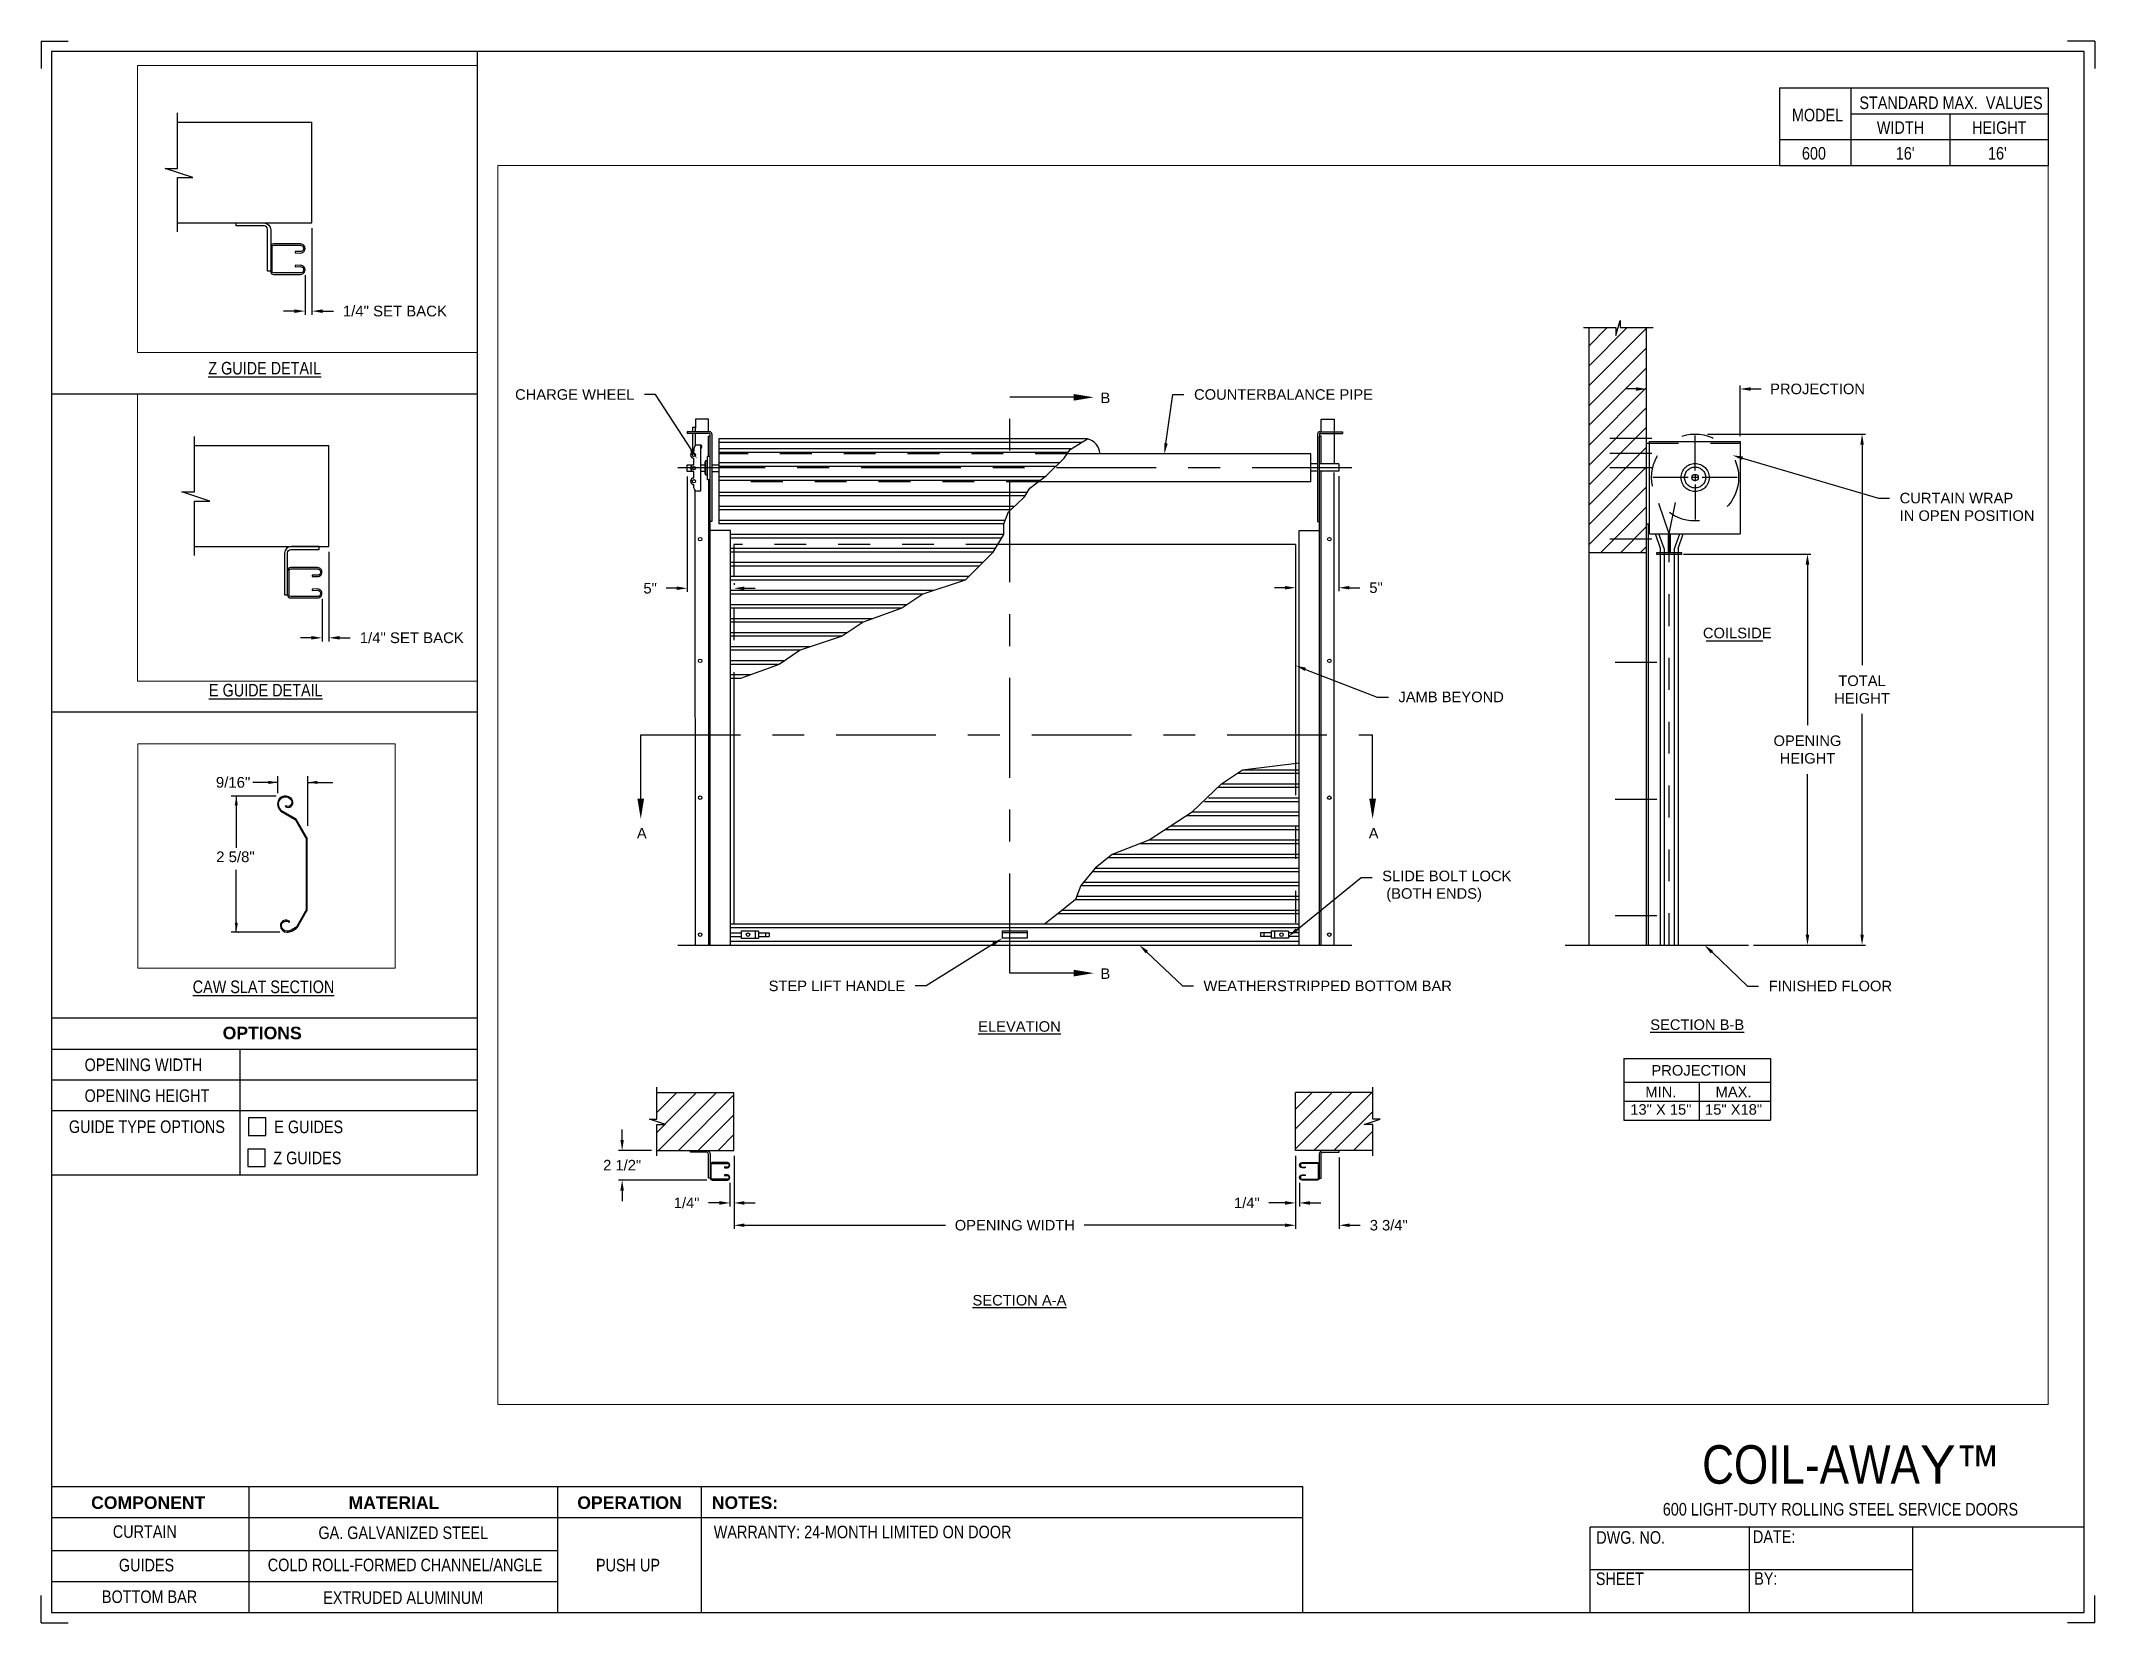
# Paper-space layout '600 PUSH UP' of a CAD drawing. Header units: inches. Extents: x 0.1 to 10.9, y 0.1 to 8.4.
# The model-space entities are those that its viewports show. They can reach past a viewport. Long polylines and large blocks are cut down to what shows.
import ezdxf
from ezdxf import colors
from ezdxf.entities.mleader import LeaderData, LeaderLine
from ezdxf.math import Vec2, Vec3

# ---------------------------------------------------------------- set-up
doc = ezdxf.new("R2010")
doc.units = ezdxf.units.IN
doc.header["$LTSCALE"] = 0.25
doc.header["$MEASUREMENT"] = 0
for name, pattern in [('CENTER', [2, 1.25, -0.25, 0.25, -0.25]), ('CENTER2', [1.125, 0.75, -0.125, 0.125, -0.125]), ('HIDDEN', [0.375, 0.25, -0.125]), ('HIDDEN2', [0.1875, 0.125, -0.0625])]:
    doc.linetypes.add(name, pattern=pattern)
for name, color, linetype in [('ANNOTATIONS', 1, 'Continuous'), ('DETAILS', 4, 'Continuous'), ('PUSH UP', 7, 'Continuous'), ('SECTION CUTS', 6, 'CENTER'), ('TITLE BLOCK', 7, 'Continuous')]:
    doc.layers.add(name, color=color, linetype=linetype)
doc.styles.add('ARIAL', font='arial.ttf', dxfattribs={"height": 0.09375})
doc.styles.add('CADdetails-DIMENSIONS', font='ARIALN.TTF', dxfattribs={"height": 2.38})
doc.styles.get("Standard").update_dxf_attribs({"font": 'romans.shx'})
doc.dimstyles.new('STANDARD$0', dxfattribs={"dimtxt": 0.09375, "dimasz": 0.09375, "dimexe": 0.03125, "dimexo": 0.046875, "dimgap": 0.09, "dimtad": 0, "dimtih": 1, "dimtoh": 1, "dimdec": 4, "dimzin": 0, "dimdsep": 46, "dimtxsty": 'ARIAL', "dimcen": 0.09, "dimadec": 0, "dimazin": 0, "dimtfac": 1, "dimtdec": 4, "dimtofl": 0, "dimtmove": 0, "dimatfit": 1, "dimfxl": 1, "dimtolj": 1, "dimtzin": 0, "dimarcsym": 0})
pattern_1 = [(45, (-18.84794, -0.0363), (-0.08838835, 0.08838835), [])]

psp = doc.layouts.new('600 PUSH UP')

# ---------------------------------------------------------------- texts
at = {"layer": 'TITLE BLOCK', "attachment_point": 2, "style": 'CADdetails-DIMENSIONS'}
for s, width, insert, char_height in [('MODEL', 0.28815, (9.45, 8.068), 0.0664), ('STANDARD MAX.  VALUES', 1.75949, (10.155, 8.133), 0.06641), ('WIDTH', 0.42908, (9.888, 8.002), 0.0664), ('HEIGHT', 0.42908, (10.41, 8.002), 0.0664), ('\\pxqc;600', 0.29952, (9.431, 7.866), 0.0664)]:
    psp.add_mtext_dynamic_manual_height_columns(s, width=width, gutter_width=1.363, heights=[0], dxfattribs=dict(at, insert=insert, char_height=char_height))
at = {"layer": 'TITLE BLOCK', "style": 'CADdetails-DIMENSIONS'}
for s, insert, char_height, width, attachment_point in [("16'", (9.913, 7.866), 0.0664, 1.75949, 2), ("16'", (10.4, 7.866), 0.0664, 1.75949, 2), ('{\\LZ GUIDE DETAIL}', (1.248, 6.731), 0.06641, 1.75949, 2), ('{\\LE GUIDE DETAIL}', (1.254, 5.03), 0.06641, 1.75949, 2), ('{\\LCAW SLAT SECTION}', (1.242, 3.463), 0.06641, 1.75949, 2), ('{\\fArial|b1|i0|c0|p34;OPTIONS}', (1.235, 3.219), 0.06641, 1.75949, 2), ('OPENING WIDTH', (0.297, 3.051), 0.06641, 1.30693, 1), ('OPENING HEIGHT', (0.297, 2.888), 0.06641, 1.30693, 1), ('GUIDE TYPE OPTIONS', (0.214, 2.724), 0.06641, 1.30693, 1), ('E GUIDES ', (1.299, 2.723), 0.0664, 1.23928, 1), ('Z GUIDES', (1.294, 2.559), 0.0664, 1.53035, 1), ('\\A1;\\pxqc;COIL-AWA{\\fArial|b0|i0|c0|p34;Y}™', (10.642, 1.008), 0.20312, 2.03069, 3), ('{\\fArial|b1|i0|c0|p34;COMPONENT}', (0.633, 0.738), 0.06641, 1.75949, 2), ('{\\fArial|b1|i0|c0|p34;MATERIAL}', (1.931, 0.738), 0.06641, 1.75949, 2), ('{\\fArial|b1|i0|c0|p34;OPERATION}', (3.175, 0.738), 0.06641, 1.75949, 2), ('{\\fArial|b1|i0|c0|p34;NOTES:}', (3.785, 0.738), 0.06641, 1.75949, 2), ('600 {\\fArial|b0|i0|c0|p34;\u200b\u200b\u200b\u200b\u200b\u200b}LIGHT-DUTY ROLLING STEEL SERVICE DOORS{\\fArial|b0|i0|c0|p34;\u200b}', (9.571, 0.703), 0.06641, 2.79915, 2), ('CURTAIN', (0.615, 0.585), 0.0664, 1.75949, 2), ('GA. GALVANIZED STEEL', (1.98, 0.579), 0.06641, 1.75949, 2), ('\\pxql,t2;WARRANTY: 24-MONTH LIMITED ON DOOR', (5.176, 0.583), 0.06641, 3.11182, 2), ('DWG. NO.', (8.463, 0.554), 0.0664, 1.75949, 2), ('DATE:', (9.221, 0.558), 0.0664, 1.75949, 2), ('GUIDES', (0.624, 0.408), 0.0664, 1.75949, 2), ('COLD ROLL-FORMED CHANNEL/ANGLE', (1.989, 0.409), 0.06641, 1.75949, 2), ('\\pxt9;\\P\\P\\PPUSH UP', (3.167, 0.74), 0.0664, 1.75949, 2), ('SHEET', (8.406, 0.336), 0.0664, 1.75949, 2), ('BY:', (9.177, 0.337), 0.0664, 1.75949, 2), ('BOTTOM BAR', (0.64, 0.241), 0.0664, 1.75949, 2), ('EXTRUDED ALUMINUM', (1.98, 0.236), 0.06641, 1.75949, 2)]:
    psp.add_mtext(s, dxfattribs=dict(at, insert=insert, char_height=char_height, width=width, attachment_point=attachment_point))

msp = doc.modelspace()

# ---------------------------------------------------------------- texts
at = {"layer": 'ANNOTATIONS', "linetype": 'Continuous', "style": 'ARIAL'}
msp.add_text('COILSIDE', height=0.09375, dxfattribs=at).set_placement((185.81114, 262.28813))
at = {"layer": 'ANNOTATIONS', "style": 'ARIAL'}
msp.add_text('2 5/8"', height=0.09375, dxfattribs=at).set_placement((170.74972, 255.73531))
at = {"layer": 'ANNOTATIONS', "char_height": 0.09375, "attachment_point": 2, "style": 'ARIAL'}
for s, insert, width in [('{\\LELEVATION}', (179.72641, 258.87828), 3.0834986), ('{\\LSECTION B-B}', (185.76052, 258.89425), 1.3823677), ('{\\LSECTION A-A}', (179.72641, 256.44046), 1.3823677)]:
    msp.add_mtext(s, dxfattribs=dict(at, insert=insert, width=width))
for s, width, insert in [('PROJECTION ', 1.7594917, (185.7748, 258.48758)), ('MIN.\\P13" X 15" ', 0.6711642, (185.43667, 258.29559)), ('MAX.\\P15" X18"', 0.6567117, (186.0841, 258.29559))]:
    msp.add_mtext_dynamic_manual_height_columns(s, width=width, gutter_width=1.36268, heights=[0], dxfattribs=dict(at, insert=insert))
at = {"layer": 'ANNOTATIONS', "insert": (170.89779, 256.43445), "char_height": 0.09375, "attachment_point": 5, "style": 'ARIAL'}
msp.add_mtext('9/16"', dxfattribs=at)
at = {"layer": 'SECTION CUTS', "style": 'ARIAL'}
for s, p in [('B', (180.44746, 264.38215)), ('A', (176.32013, 260.50551)), ('A', (182.83608, 260.50551)), ('B', (180.44746, 259.25477))]:
    msp.add_text(s, height=0.09375, dxfattribs=at).set_placement(p)

# ---------------------------------------------------------------- blocks, each defined once
blk = doc.blocks.new('*D2')
at = {"layer": 'ANNOTATIONS', "color": 0, "lineweight": -2, "transparency": 16777216}
for p, q in [((176.769, 263.73), (176.769, 262.702)), ((176.675, 262.733), (176.581, 262.733)), ((177.185, 262.78), (177.185, 262.764)), ((177.278, 262.733), (177.372, 262.733))]:
    blk.add_line(p, q, dxfattribs=at)
at = {"layer": 'ANNOTATIONS', "color": 0, "transparency": 16777216}
for points in [[(176.675, 262.749), (176.675, 262.718), (176.769, 262.733)], [(177.278, 262.749), (177.278, 262.718), (177.185, 262.733)]]:
    blk.add_solid(points, dxfattribs=at)
at = {"layer": 'defpoints', "color": 0, "transparency": 16777216}
for p in [(176.769, 263.777), (176.769, 262.733), (177.185, 262.733)]:
    blk.add_point(p, dxfattribs=at)
at = {"layer": 'ANNOTATIONS', "color": 0, "transparency": 16777216, "insert": (176.438, 262.733), "char_height": 0.0938, "attachment_point": 5, "style": 'ARIAL'}
blk.add_mtext('\\A1;5"', dxfattribs=at)
blk = doc.blocks.new('*D3')
at = {"layer": 'ANNOTATIONS', "color": 0, "lineweight": -2, "transparency": 16777216}
for p, q in [((182.569, 263.731), (182.569, 262.707)), ((182.091, 262.738), (181.997, 262.738)), ((182.185, 262.785), (182.185, 262.77)), ((182.663, 262.738), (182.757, 262.738))]:
    blk.add_line(p, q, dxfattribs=at)
at = {"layer": 'ANNOTATIONS', "color": 0, "transparency": 16777216}
for points in [[(182.091, 262.754), (182.091, 262.723), (182.185, 262.738)], [(182.663, 262.754), (182.663, 262.723), (182.569, 262.738)]]:
    blk.add_solid(points, dxfattribs=at)
at = {"layer": 'defpoints', "color": 0, "transparency": 16777216}
for p in [(182.569, 263.778), (182.185, 262.738), (182.185, 262.738)]:
    blk.add_point(p, dxfattribs=at)
at = {"layer": 'ANNOTATIONS', "color": 0, "transparency": 16777216, "insert": (182.901, 262.738), "char_height": 0.0938, "attachment_point": 5, "style": 'ARIAL'}
blk.add_mtext('\\A1;5"', dxfattribs=at)
blk = doc.blocks.new('*D4')
at = {"layer": 'ANNOTATIONS', "color": 0, "lineweight": -2, "transparency": 16777216}
for p, q in [((185.31, 264.072), (185.31, 264.539)), ((186.142, 264.087), (186.142, 264.539)), ((185.216, 264.508), (185.122, 264.508)), ((186.236, 264.508), (186.33, 264.508))]:
    blk.add_line(p, q, dxfattribs=at)
at = {"layer": 'ANNOTATIONS', "color": 0, "transparency": 16777216}
for points in [[(185.216, 264.523), (185.216, 264.492), (185.31, 264.508)], [(186.236, 264.523), (186.236, 264.492), (186.142, 264.508)]]:
    blk.add_solid(points, dxfattribs=at)
at = {"layer": 'defpoints', "color": 0, "transparency": 16777216}
for p in [(186.142, 264.508), (185.31, 264.025), (186.142, 264.041)]:
    blk.add_point(p, dxfattribs=at)
at = {"layer": 'ANNOTATIONS', "color": 0, "transparency": 16777216, "insert": (186.832, 264.508), "char_height": 0.09375, "attachment_point": 5, "style": 'ARIAL'}
blk.add_mtext('\\A1;PROJECTION', dxfattribs=at)
blk = doc.blocks.new('*D5')
at = {"layer": 'ANNOTATIONS', "color": 0, "lineweight": -2, "transparency": 16777216}
for p, q in [((185.638, 263.038), (186.773, 263.038)), ((186.742, 262.944), (186.742, 261.514)), ((186.742, 259.65), (186.742, 261.079)), ((186.263, 259.556), (186.773, 259.556))]:
    blk.add_line(p, q, dxfattribs=at)
at = {"layer": 'ANNOTATIONS', "color": 0, "transparency": 16777216}
for points in [[(186.726, 262.944), (186.758, 262.944), (186.742, 263.038)], [(186.726, 259.65), (186.758, 259.65), (186.742, 259.556)]]:
    blk.add_solid(points, dxfattribs=at)
at = {"layer": 'defpoints', "color": 0, "transparency": 16777216}
for p in [(185.591, 263.038), (186.216, 259.556), (186.742, 259.556)]:
    blk.add_point(p, dxfattribs=at)
at = {"layer": 'ANNOTATIONS', "color": 0, "transparency": 16777216, "insert": (186.742, 261.297), "char_height": 0.09375, "attachment_point": 5, "style": 'ARIAL'}
blk.add_mtext('\\A1;OPENING\\PHEIGHT', dxfattribs=at)
blk = doc.blocks.new('*D6')
at = {"layer": 'ANNOTATIONS', "color": 0, "lineweight": -2, "transparency": 16777216}
for p, q in [((185.851, 264.107), (187.26, 264.107)), ((187.228, 264.013), (187.228, 262.049)), ((187.228, 259.65), (187.228, 261.614)), ((186.263, 259.556), (187.26, 259.556))]:
    blk.add_line(p, q, dxfattribs=at)
at = {"layer": 'ANNOTATIONS', "color": 0, "transparency": 16777216}
for points in [[(187.213, 264.013), (187.244, 264.013), (187.228, 264.107)], [(187.213, 259.65), (187.244, 259.65), (187.228, 259.556)]]:
    blk.add_solid(points, dxfattribs=at)
at = {"layer": 'defpoints', "color": 0, "transparency": 16777216}
for p in [(185.804, 264.107), (186.216, 259.556), (187.228, 259.556)]:
    blk.add_point(p, dxfattribs=at)
at = {"layer": 'ANNOTATIONS', "color": 0, "transparency": 16777216, "insert": (187.228, 261.831), "char_height": 0.0938, "attachment_point": 5, "style": 'ARIAL'}
blk.add_mtext('\\A1;TOTAL \\PHEIGHT', dxfattribs=at)
blk = doc.blocks.new('*D7')
at = {"layer": 'ANNOTATIONS', "color": 0, "lineweight": -2, "transparency": 16777216}
for p, q in [((177.185, 257.68), (177.185, 257.03)), ((182.185, 257.68), (182.185, 257.03)), ((177.278, 257.061), (179.068, 257.061)), ((182.091, 257.061), (180.301, 257.061))]:
    blk.add_line(p, q, dxfattribs=at)
at = {"layer": 'ANNOTATIONS', "color": 0, "transparency": 16777216}
for points in [[(177.278, 257.077), (177.278, 257.046), (177.185, 257.061)], [(182.091, 257.077), (182.091, 257.046), (182.185, 257.061)]]:
    blk.add_solid(points, dxfattribs=at)
at = {"layer": 'defpoints', "color": 0, "transparency": 16777216}
for p in [(177.185, 257.727), (182.185, 257.727), (182.185, 257.061)]:
    blk.add_point(p, dxfattribs=at)
at = {"layer": 'ANNOTATIONS', "color": 0, "transparency": 16777216, "insert": (179.685, 257.061), "char_height": 0.09375, "attachment_point": 5, "style": 'ARIAL'}
blk.add_mtext('\\A1;OPENING WIDTH', dxfattribs=at)
blk = doc.blocks.new('*D8')
at = {"layer": 'ANNOTATIONS', "color": 0, "lineweight": -2, "transparency": 16777216}
for p, q in [((182.185, 257.68), (182.185, 257.03)), ((182.573, 257.665), (182.573, 257.03)), ((182.091, 257.061), (181.997, 257.061)), ((182.667, 257.061), (182.761, 257.061))]:
    blk.add_line(p, q, dxfattribs=at)
at = {"layer": 'ANNOTATIONS', "color": 0, "transparency": 16777216}
for points in [[(182.091, 257.077), (182.091, 257.046), (182.185, 257.061)], [(182.667, 257.077), (182.667, 257.046), (182.573, 257.061)]]:
    blk.add_solid(points, dxfattribs=at)
at = {"layer": 'defpoints', "color": 0, "transparency": 16777216}
for p in [(182.185, 257.727), (182.573, 257.712), (182.573, 257.061)]:
    blk.add_point(p, dxfattribs=at)
at = {"layer": 'ANNOTATIONS', "color": 0, "transparency": 16777216, "insert": (183.014, 257.061), "char_height": 0.0938, "attachment_point": 5, "style": 'ARIAL'}
blk.add_mtext('\\A1;3 3/4"', dxfattribs=at)
blk = doc.blocks.new('*D9')
at = {"layer": 'ANNOTATIONS', "color": 0, "lineweight": -2, "transparency": 16777216}
for p, q in [((176.189, 257.821), (176.189, 257.915)), ((176.45, 257.727), (176.157, 257.727)), ((176.943, 257.464), (176.157, 257.464)), ((176.189, 257.37), (176.189, 257.276))]:
    blk.add_line(p, q, dxfattribs=at)
at = {"layer": 'ANNOTATIONS', "color": 0, "transparency": 16777216}
for points in [[(176.173, 257.821), (176.204, 257.821), (176.189, 257.727)], [(176.173, 257.37), (176.204, 257.37), (176.189, 257.464)]]:
    blk.add_solid(points, dxfattribs=at)
at = {"layer": 'defpoints', "color": 0, "transparency": 16777216}
for p in [(176.497, 257.727), (176.189, 257.464), (176.989, 257.464)]:
    blk.add_point(p, dxfattribs=at)
at = {"layer": 'ANNOTATIONS', "color": 0, "transparency": 16777216, "insert": (176.189, 257.596), "char_height": 0.0938, "attachment_point": 5, "style": 'ARIAL'}
blk.add_mtext('\\A1;2 1/2"', dxfattribs=at)
blk = doc.blocks.new('*D10')
at = {"layer": 'ANNOTATIONS', "color": 0, "lineweight": -2, "transparency": 16777216}
for p, q in [((177.185, 257.68), (177.185, 257.229)), ((177.149, 257.44), (177.149, 257.229)), ((177.055, 257.26), (176.957, 257.26)), ((177.278, 257.26), (177.372, 257.26))]:
    blk.add_line(p, q, dxfattribs=at)
at = {"layer": 'ANNOTATIONS', "color": 0, "transparency": 16777216}
for points in [[(177.055, 257.276), (177.055, 257.244), (177.149, 257.26)], [(177.278, 257.276), (177.278, 257.244), (177.185, 257.26)]]:
    blk.add_solid(points, dxfattribs=at)
at = {"layer": 'defpoints', "color": 0, "transparency": 16777216}
for p in [(177.185, 257.727), (177.149, 257.487), (177.149, 257.26)]:
    blk.add_point(p, dxfattribs=at)
at = {"layer": 'ANNOTATIONS', "color": 0, "transparency": 16777216, "insert": (176.763, 257.26), "char_height": 0.0938, "attachment_point": 5, "style": 'ARIAL'}
blk.add_mtext('\\A1;1/4"', dxfattribs=at)
blk = doc.blocks.new('*D11')
at = {"layer": 'ANNOTATIONS', "color": 0, "lineweight": -2, "transparency": 16777216}
for p, q in [((182.185, 257.68), (182.185, 257.229)), ((182.22, 257.44), (182.22, 257.229)), ((182.091, 257.26), (181.945, 257.26)), ((182.314, 257.26), (182.408, 257.26))]:
    blk.add_line(p, q, dxfattribs=at)
at = {"layer": 'ANNOTATIONS', "color": 0, "transparency": 16777216}
for points in [[(182.091, 257.276), (182.091, 257.244), (182.185, 257.26)], [(182.314, 257.276), (182.314, 257.244), (182.22, 257.26)]]:
    blk.add_solid(points, dxfattribs=at)
at = {"layer": 'defpoints', "color": 0, "transparency": 16777216}
for p in [(182.185, 257.727), (182.22, 257.487), (182.22, 257.26)]:
    blk.add_point(p, dxfattribs=at)
at = {"layer": 'ANNOTATIONS', "color": 0, "transparency": 16777216, "insert": (181.751, 257.26), "char_height": 0.0938, "attachment_point": 5, "style": 'ARIAL'}
blk.add_mtext('\\A1;1/4"', dxfattribs=at)
blk = doc.blocks.new('*D12')
at = {"layer": 'ANNOTATIONS', "color": 0, "lineweight": -2, "transparency": 16777216}
for p, q in [((171.644, 258.257), (171.644, 257.471)), ((171.583, 257.845), (171.583, 257.471)), ((171.489, 257.502), (171.395, 257.502)), ((171.738, 257.502), (171.831, 257.502))]:
    blk.add_line(p, q, dxfattribs=at)
at = {"layer": 'ANNOTATIONS', "color": 0, "transparency": 16777216}
for points in [[(171.489, 257.518), (171.489, 257.487), (171.583, 257.502)], [(171.738, 257.518), (171.738, 257.487), (171.644, 257.502)]]:
    blk.add_solid(points, dxfattribs=at)
at = {"layer": 'defpoints', "color": 0, "transparency": 16777216}
for p in [(171.644, 258.303), (171.583, 257.892), (171.583, 257.502)]:
    blk.add_point(p, dxfattribs=at)
at = {"layer": 'ANNOTATIONS', "color": 0, "transparency": 16777216, "insert": (172.37, 257.502), "char_height": 0.09375, "attachment_point": 5, "style": 'ARIAL'}
blk.add_mtext('\\A1;1/4" SET BACK', dxfattribs=at)
blk = doc.blocks.new('*D13')
at = {"layer": 'ANNOTATIONS', "color": 0, "lineweight": -2, "transparency": 16777216}
for p, q in [((171.495, 261.138), (171.495, 260.379)), ((171.434, 260.726), (171.434, 260.379)), ((171.34, 260.411), (171.246, 260.411)), ((171.589, 260.411), (171.683, 260.411))]:
    blk.add_line(p, q, dxfattribs=at)
at = {"layer": 'ANNOTATIONS', "color": 0, "transparency": 16777216}
for points in [[(171.34, 260.426), (171.34, 260.395), (171.434, 260.411)], [(171.589, 260.426), (171.589, 260.395), (171.495, 260.411)]]:
    blk.add_solid(points, dxfattribs=at)
at = {"layer": 'defpoints', "color": 0, "transparency": 16777216}
for p in [(171.495, 261.185), (171.434, 260.773), (171.434, 260.411)]:
    blk.add_point(p, dxfattribs=at)
at = {"layer": 'ANNOTATIONS', "color": 0, "transparency": 16777216, "insert": (172.222, 260.411), "char_height": 0.09375, "attachment_point": 5, "style": 'ARIAL'}
blk.add_mtext('\\A1;1/4" SET BACK', dxfattribs=at)

# ---------------------------------------------------------------- dimensions: what is measured, and where the dimension line sits
at = {"layer": 'ANNOTATIONS'}
for base, p1, p2, text, picture, middle in [((186.14239, 264.50781), (185.30965, 264.02494), (186.14239, 264.04056), 'PROJECTION', '*D4', (186.8315, 264.50781)), ((182.22035, 257.25992), (182.18465, 257.72726), (182.22035, 257.48697), '1/4"', '*D11', (181.7507, 257.25992)), ((182.57307, 257.06115), (182.18465, 257.72726), (182.57307, 257.71163), '3 3/4"', '*D8', (183.01364, 257.06115))]:
    dim = msp.add_linear_dim(base=base, p1=p1, p2=p2, text=text, dimstyle='STANDARD$0', dxfattribs=at)
    dim.commit()
    dim.dimension.update_dxf_attribs({"geometry": picture, "text_midpoint": middle, "dimtype": 160})
for base, p1, text, picture, middle in [((187.22848, 259.5558), (185.80413, 264.10652), 'TOTAL \\PHEIGHT', '*D6', (187.22848, 261.83116)), ((186.74189, 259.5558), (185.5909, 263.03755), 'OPENING\\PHEIGHT', '*D5', (186.74189, 261.29667))]:
    dim = msp.add_linear_dim(base=base, p1=p1, p2=(186.2159, 259.5558), angle=90, text=text, dimstyle='STANDARD$0', dxfattribs=at)
    dim.commit()
    dim.dimension.update_dxf_attribs({"geometry": picture, "text_midpoint": middle})
for base, p1, p2, angle, text, picture, middle in [((176.76894, 262.73317), (177.18465, 262.73317), (176.76894, 263.77734), 180, '5"', '*D2', (176.43757, 262.73317)), ((182.18465, 262.73832), (182.56914, 263.77763), (182.18465, 262.73832), 180, '5"', '*D3', (182.90051, 262.73832)), ((171.43382, 260.41075), (171.49502, 261.18521), (171.43382, 260.77323), 180, '1/4" SET BACK', '*D13', (172.22161, 260.41075)), ((171.58264, 257.50223), (171.64384, 258.30348), (171.58264, 257.8915), 180, '1/4" SET BACK', '*D12', (172.37042, 257.50223)), ((176.1887, 257.46378), (176.49715, 257.72726), (176.98944, 257.46378), 90, '2 1/2"', '*D9', (176.1887, 257.59552)), ((177.14895, 257.25992), (177.18465, 257.72726), (177.14895, 257.48697), 180, '1/4"', '*D10', (176.76276, 257.25992))]:
    dim = msp.add_linear_dim(base=base, p1=p1, p2=p2, angle=angle, text=text, dimstyle='STANDARD$0', dxfattribs=at)
    dim.commit()
    dim.dimension.update_dxf_attribs({"geometry": picture, "text_midpoint": middle, "dimtype": 160})
dim = msp.add_linear_dim(base=(182.18465, 257.06115), p1=(177.18465, 257.72726), p2=(182.18465, 257.72726), text='OPENING WIDTH', dimstyle='STANDARD$0', dxfattribs=at)
dim.commit()
dim.dimension.update_dxf_attribs({"geometry": '*D7', "text_midpoint": (179.68465, 257.06115)})

# ---------------------------------------------------------------- hatches: boundary and pattern name
at = {"layer": 'PUSH UP', "linetype": 'Continuous'}
h = msp.add_hatch(dxfattribs=at)
h.set_pattern_fill('ANSI31', color=256, style=0)
h.set_pattern_definition([(45, (-18.84794, 0.43554), (-0.088388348, 0.088388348), [])])
h.paths.add_polyline_path([(185.30965, 264.31956), (185.30965, 265.05416), (185.07316, 265.05416), (185.07316, 265.11881), (185.03474, 264.98546), (185.03474, 265.05416), (184.79403, 265.05416), (184.79403, 264.50386)])
h.paths.add_polyline_path([(184.79403, 264.50386), (184.79403, 263.05244), (185.30965, 263.05244), (185.30965, 264.3058), (185.30965, 264.31956)])
at = {"layer": 'PUSH UP'}
h = msp.add_hatch(dxfattribs=at)
h.set_pattern_fill('ANSI31', color=256, style=0)
h.set_pattern_definition(pattern_1)
h.paths.add_polyline_path([(177.18465, 258.24288), (176.49715, 258.24288), (176.49715, 258.00568), (176.43305, 258.00568), (176.57512, 257.95878), (176.49715, 257.95878), (176.49715, 257.72726), (177.18465, 257.72726), (177.18465, 257.88976)])
h = msp.add_hatch(dxfattribs=at)
h.set_pattern_fill('ANSI31', color=256, style=0)
h.set_pattern_definition(pattern_1)
h.paths.add_polyline_path([(182.93625, 258.00568), (182.87215, 258.00568), (182.87215, 258.24288), (182.18465, 258.24288), (182.18465, 257.72726), (182.20282, 257.72726), (182.87215, 257.72726), (182.87215, 257.95878), (182.79418, 257.95878)])

# ---------------------------------------------------------------- linework, layer by layer
at = {"layer": 'ANNOTATIONS', "linetype": 'Continuous'}
msp.add_line((185.84061, 262.26405), (186.34373, 262.26405), dxfattribs=at)
at = {"layer": 'ANNOTATIONS'}
for p, q in [((185.1061, 258.54701), (185.1061, 257.99564)), ((185.1061, 258.54701), (186.41387, 258.54701)), ((186.41387, 258.54701), (186.41387, 257.99564)), ((185.1061, 258.33554), (186.41387, 258.33554)), ((185.77896, 258.33554), (185.77896, 257.99564)), ((185.1061, 258.16559), (186.41387, 258.16559)), ((185.1061, 257.99564), (186.41387, 257.99564)), ((171.28993, 256.43445), (171.07166, 256.43445)), ((171.28993, 256.33928), (171.28993, 256.48901)), ((171.55462, 256.05344), (171.55462, 256.48901)), ((171.55462, 256.43445), (171.77289, 256.43445)), ((171.27417, 256.31523), (170.88129, 256.31523)), ((170.92608, 256.31523), (170.92608, 255.8619)), ((170.92608, 255.12099), (170.92608, 255.66706)), ((171.30692, 255.12099), (170.88129, 255.12099))]:
    msp.add_line(p, q, dxfattribs=at)
for p in [(170.92608, 255.20772), (170.94677, 255.12099)]:
    msp.add_point(p, dxfattribs=at)
for points in [[(171.20807, 256.4208), (171.20807, 256.44809), (171.28993, 256.43445)], [(171.63648, 256.44809), (171.63648, 256.4208), (171.55462, 256.43445)], [(170.93972, 256.23337), (170.91243, 256.23337), (170.92608, 256.31523)], [(170.93972, 255.20285), (170.91243, 255.20285), (170.92608, 255.12099)]]:
    msp.add_solid(points, dxfattribs=at)
at = {"layer": 'DETAILS', "linetype": 'Continuous'}
for p, q in [((170.31629, 261.66258), (170.31629, 262.14963)), ((170.44997, 261.58216), (170.20638, 261.66258)), ((170.20638, 261.66258), (170.31629, 261.66258)), ((170.31629, 261.10485), (170.31629, 261.58216)), ((170.31629, 261.58216), (170.44997, 261.58216)), ((170.46511, 258.78085), (170.46511, 259.2679)), ((170.59878, 258.70043), (170.3552, 258.78085)), ((170.3552, 258.78085), (170.46511, 258.78085)), ((170.46511, 258.22312), (170.46511, 258.70043)), ((170.46511, 258.70043), (170.59878, 258.70043))]:
    msp.add_line(p, q, dxfattribs=at)
at = {"layer": 'DETAILS'}
for p, q in [((170.31629, 262.06926), (171.49502, 262.06926)), ((171.49502, 261.18521), (171.49502, 262.06926)), ((170.31629, 261.18521), (171.49502, 261.18521)), ((170.46511, 259.18753), (171.64384, 259.18753)), ((171.64384, 258.30348), (171.64384, 259.18753)), ((170.46511, 258.30348), (171.64384, 258.30348))]:
    msp.add_line(p, q, dxfattribs=at)
at = {"layer": 'DETAILS', "linetype": 'Continuous'}
for points in [[(171.13281, 261.12501), (171.13281, 260.76027), (171.10545, 260.76027), (171.10545, 261.13033, 0.39964715), (171.07793, 261.15842), (170.82906, 261.15842), (170.82906, 261.18521), (171.07261, 261.18521, -0.41421356)], [(171.25426, 258.24328), (171.25426, 257.87854), (171.28163, 257.87854), (171.28163, 258.2486, -0.39964715), (171.30915, 258.2767), (171.55801, 258.2767), (171.55801, 258.30348), (171.31446, 258.30348, 0.41421356)], [(171.41186, 256.27183, -0.71328938), (171.35992, 256.22932), (171.35547, 256.22212, 0.71868244), (171.41958, 256.27532, 0.80739118), (171.28796, 256.24695, 0.20132045), (171.31509, 256.18228), (171.43494, 256.11308, -0.1316525), (171.44788, 256.10015), (171.53392, 255.95111, -0.1316525), (171.53866, 255.93344), (171.53866, 255.32394, -0.1316525), (171.53392, 255.30627), (171.4562, 255.17164, -0.1316525), (171.44326, 255.1587), (171.40761, 255.13812, -0.11769246), (171.37133, 255.12946, -0.41421356), (171.32135, 255.17944, -0.66840395), (171.38889, 255.20739), (171.39489, 255.21338, 0.66840395), (171.31288, 255.17944, 0.41421356), (171.37133, 255.12099, 0.11837417), (171.41165, 255.13067), (171.44946, 255.1525, 0.1316525), (171.4624, 255.16544), (171.5424, 255.304, 0.1316525), (171.54713, 255.32167), (171.54713, 255.93571, 0.1316525), (171.5424, 255.95338), (171.45408, 256.10635, 0.1316525), (171.44114, 256.11929), (171.32029, 256.18906, -0.19799872), (171.29643, 256.24695, -0.80739118)]]:
    msp.add_lwpolyline(points, format="xyb", close=True, dxfattribs=at)
for points in [[(171.13281, 260.761, 0.41421356), (171.16033, 260.73348), (171.39335, 260.73348, 1.01792855), (171.39335, 260.81299), (171.34786, 260.8114), (171.34786, 260.79927), (171.39335, 260.80086, -1.0258964), (171.39335, 260.7456), (171.16042, 260.7456, -0.41421356), (171.14494, 260.76108), (171.14494, 260.97247, -0.41421356), (171.16042, 260.98795), (171.39335, 260.98795, -1.03553031), (171.39283, 260.93271), (171.34786, 260.93428), (171.34786, 260.92215), (171.39335, 260.92056, 1.01792855), (171.39335, 261.00008), (171.16033, 261.00008, 0.41421356), (171.13281, 260.97256)], [(171.28163, 257.87927, 0.41421356), (171.30915, 257.85175), (171.54217, 257.85175, 1.01792855), (171.54217, 257.93126), (171.49668, 257.92967), (171.49668, 257.91755), (171.54217, 257.91913, -1.0258964), (171.54217, 257.86387), (171.30923, 257.86387, -0.41421356), (171.29375, 257.87935), (171.29375, 258.09074, -0.41421356), (171.30923, 258.10622), (171.54217, 258.10622, -1.03553031), (171.54165, 258.05098), (171.49668, 258.05255), (171.49668, 258.04042), (171.54217, 258.03883, 1.01792855), (171.54217, 258.11835), (171.30915, 258.11835, 0.41421356), (171.28163, 258.09083)]]:
    msp.add_lwpolyline(points, format="xyb", dxfattribs=at)
at = {"layer": 'PUSH UP', "linetype": 'Continuous'}
for p, q in [((185.03474, 264.98546), (185.07316, 265.11881)), ((185.07316, 265.11881), (185.07316, 265.05416)), ((184.74764, 265.05416), (185.03474, 265.05416)), ((184.79403, 265.05416), (184.79403, 259.5558)), ((185.03474, 265.05416), (185.03474, 264.98546)), ((185.07316, 265.05416), (185.36835, 265.05416)), ((185.30965, 259.5558), (185.30965, 265.05416)), ((176.81399, 264.16819), (176.81399, 264.12784)), ((176.81399, 264.16819), (176.84334, 264.16819)), ((176.84334, 264.12784), (176.84334, 264.16819)), ((176.95793, 264.12784), (176.95793, 264.23941)), ((182.41187, 264.12784), (182.41187, 264.23832)), ((176.81399, 264.11279), (176.81399, 263.94666)), ((176.82763, 263.97937), (176.82763, 263.95002)), ((176.84334, 264.00535), (176.84334, 264.11279)), ((176.88632, 264.00871), (176.85698, 264.00871)), ((176.88632, 264.00871), (176.88632, 263.59789)), ((176.95746, 263.90754), (176.95746, 264.08841)), ((176.97305, 259.5558), (176.97305, 264.10573)), ((180.17701, 263.97003), (180.3319, 264.0629)), ((182.39625, 259.5558), (182.39625, 264.08841)), ((182.41187, 263.84023), (182.41187, 264.08841)), ((185.33456, 264.04056), (186.14239, 264.04056)), ((185.33456, 263.2196), (185.33456, 264.04056)), ((185.74163, 263.7821), (185.74163, 264.0946)), ((186.14239, 264.04056), (186.14239, 263.2196)), ((176.76894, 263.83264), (176.82763, 263.83264)), ((176.76894, 263.77396), (176.76894, 263.83264)), ((176.82763, 263.83264), (176.82763, 263.89133)), ((176.88632, 263.83264), (176.92627, 263.83264)), ((179.96615, 263.73633), (180.1242, 263.89089)), ((180.1242, 263.89089), (180.17701, 263.97003)), ((182.32002, 263.9308), (180.15083, 263.9308)), ((182.32002, 263.6808), (182.32002, 263.9308)), ((182.38062, 263.84023), (182.32002, 263.84023)), ((182.56914, 263.84023), (182.39623, 263.84023)), ((182.56914, 263.84023), (182.56914, 263.77763)), ((176.82763, 263.77396), (176.76894, 263.77396)), ((176.82763, 263.71527), (176.82763, 263.77396)), ((176.82763, 263.62723), (176.82763, 263.65658)), ((176.92627, 263.77396), (176.88632, 263.77396)), ((176.95746, 263.69921), (176.95746, 259.5558)), ((179.77043, 263.54613), (179.81795, 263.62527)), ((179.81795, 263.62527), (179.96615, 263.73633)), ((182.32002, 263.6808), (179.89205, 263.6808)), ((182.38062, 263.77763), (182.32002, 263.77763)), ((182.56914, 263.77763), (182.39625, 263.77763)), ((182.41187, 259.5558), (182.41187, 263.77763)), ((176.88632, 263.59789), (176.85698, 263.59789)), ((179.62787, 263.41422), (179.70179, 263.48281)), ((179.70179, 263.48281), (179.77043, 263.54613)), ((179.58594, 263.3058), (179.62787, 263.41422)), ((179.58594, 263.21205), (179.58594, 263.3058)), ((185.30965, 263.3058), (185.32528, 263.3058)), ((185.32528, 259.5558), (185.32528, 263.3058)), ((177.1534, 263.24687), (176.97305, 263.24687)), ((177.1534, 259.5558), (177.1534, 263.24687)), ((179.49219, 263.0558), (179.58594, 263.21205)), ((182.18465, 263.12374), (179.53295, 263.12374)), ((182.18465, 263.12374), (182.18465, 261.17593)), ((182.2159, 263.24687), (182.39625, 263.24687)), ((182.2159, 259.5558), (182.2159, 263.24687)), ((185.33456, 263.2196), (186.14239, 263.2196)), ((185.43465, 263.08653), (185.38894, 263.2196)), ((185.4659, 263.08653), (185.42019, 263.2196)), ((185.43465, 259.5558), (185.43465, 263.08653)), ((185.4659, 263.08653), (185.4659, 259.5558)), ((185.55965, 263.08653), (185.60536, 263.2196)), ((185.55965, 259.5558), (185.55965, 263.08653)), ((185.5909, 263.08653), (185.63661, 263.2196)), ((185.5909, 263.08653), (185.5909, 259.5558)), ((179.24219, 262.8058), (179.49219, 263.0558)), ((184.79403, 263.05244), (185.30965, 263.05244)), ((177.77344, 262.1808), (177.58594, 262.0558)), ((178.14844, 262.3058), (177.77344, 262.1808)), ((177.58594, 262.0558), (177.24219, 261.9308)), ((177.18465, 261.9308), (177.18465, 259.74212)), ((180.39894, 260.24212), (180.27394, 260.08587)), ((180.55519, 260.36712), (180.39894, 260.24212)), ((180.27394, 260.08587), (180.22569, 259.96087)), ((180.06944, 259.83587), (179.95003, 259.74212)), ((180.22569, 259.96087), (180.06944, 259.83587)), ((179.57365, 259.68367), (179.79565, 259.68367)), ((179.57365, 259.68367), (179.57365, 259.61658)), ((179.57365, 259.66805), (179.79565, 259.66805)), ((179.79565, 259.68367), (179.79565, 259.61658)), ((182.12215, 259.6808), (181.9659, 259.6808)), ((179.79565, 259.61658), (179.57365, 259.61658)), ((184.58467, 259.5558), (186.2159, 259.5558)), ((176.49715, 258.00568), (176.49715, 258.28976)), ((182.87215, 258.00568), (182.87215, 258.28976)), ((176.57512, 257.95878), (176.43305, 258.00568)), ((176.43305, 258.00568), (176.49715, 258.00568)), ((176.49715, 257.68038), (176.49715, 257.95878)), ((176.49715, 257.95878), (176.57512, 257.95878)), ((182.79418, 257.95878), (182.93625, 258.00568)), ((182.87215, 257.95878), (182.79418, 257.95878)), ((182.93625, 258.00568), (182.87215, 258.00568)), ((182.87215, 257.68038), (182.87215, 257.95878))]:
    msp.add_line(p, q, dxfattribs=at)
at = {"layer": 'PUSH UP'}
for p, q in [((176.95793, 264.23941), (176.84334, 264.23941)), ((176.84334, 264.23941), (176.84334, 264.15927)), ((182.41187, 264.23881), (182.5284, 264.23881)), ((182.5284, 264.23881), (182.5284, 263.84646)), ((176.96768, 264.12784), (176.76752, 264.12784)), ((176.76752, 264.12784), (176.76752, 264.11279)), ((176.96568, 264.11279), (176.76752, 264.11279)), ((176.95743, 264.08841), (176.97309, 264.08841)), ((176.98868, 264.10453), (176.98868, 263.32664)), ((180.3319, 264.0629), (177.04928, 264.0629)), ((177.04928, 264.0629), (177.04928, 263.3058)), ((180.27978, 264.03165), (177.04928, 264.03165)), ((182.38062, 264.10453), (182.38062, 263.32664)), ((182.39621, 264.10499), (182.39621, 264.08841)), ((182.41187, 264.08841), (182.39625, 264.08841)), ((182.40162, 264.12784), (182.60178, 264.12784)), ((182.40362, 264.11279), (182.60178, 264.11279)), ((182.60178, 264.12784), (182.60178, 264.11279)), ((176.93225, 263.8605), (176.92627, 263.8605)), ((176.92627, 263.8605), (176.92627, 263.75178)), ((176.95019, 263.86767), (176.93225, 263.86767)), ((176.93225, 263.86767), (176.93225, 263.74341)), ((176.95019, 263.69921), (176.95019, 263.90754)), ((176.97305, 263.90754), (176.95019, 263.90754)), ((176.98868, 263.83243), (177.04928, 263.83243)), ((180.18502, 263.97484), (177.04928, 263.97484)), ((180.15936, 263.94359), (177.04928, 263.94359)), ((180.08222, 263.84984), (177.04928, 263.84984)), ((180.05026, 263.81859), (177.04928, 263.81859)), ((176.92627, 263.75178), (176.93225, 263.75178)), ((176.93225, 263.74341), (176.95019, 263.74341)), ((176.97305, 263.69921), (176.95019, 263.69921)), ((176.98868, 263.77388), (177.04928, 263.77388)), ((179.95081, 263.72484), (177.04928, 263.72484)), ((179.90911, 263.69359), (177.04928, 263.69359)), ((182.5284, 259.5558), (182.5284, 263.76362)), ((176.8408, 259.5558), (176.84044, 263.60299)), ((179.795, 263.58705), (177.04928, 263.58705)), ((179.77624, 263.5558), (177.04928, 263.5558)), ((179.67941, 263.46205), (177.04928, 263.46205)), ((176.98868, 263.32664), (176.97305, 263.32664)), ((179.64573, 263.4308), (177.04928, 263.4308)), ((179.59802, 263.33705), (177.04928, 263.33705)), ((179.58594, 263.3058), (177.04928, 263.3058)), ((182.38062, 263.32664), (182.39625, 263.32664)), ((179.58594, 263.21205), (177.1534, 263.21205)), ((179.56719, 263.1808), (177.1534, 263.1808)), ((179.51094, 263.08705), (177.1534, 263.08705)), ((185.50386, 263.04838), (185.50386, 263.21253)), ((185.50386, 263.21253), (185.51864, 263.21253)), ((185.51864, 263.21253), (185.51864, 263.04838)), ((179.49219, 263.0558), (177.1534, 263.0558)), ((179.39844, 262.96205), (177.1534, 262.96205)), ((179.36719, 262.9308), (177.1534, 262.9308)), ((185.62207, 263.04797), (185.39869, 263.04797)), ((185.39869, 263.04797), (185.39869, 263.03755)), ((185.39869, 263.03755), (185.62207, 263.03755)), ((185.62207, 263.03755), (185.62207, 263.04797)), ((179.27344, 262.83705), (177.1534, 262.83705)), ((179.24219, 262.8058), (177.1534, 262.8058)), ((179.24219, 262.8058), (178.86719, 262.6808)), ((178.96094, 262.71205), (177.1534, 262.71205)), ((178.86719, 262.6808), (177.1534, 262.6808)), ((178.72656, 262.58705), (177.1534, 262.58705)), ((178.67969, 262.5558), (177.1534, 262.5558)), ((178.67969, 262.5558), (178.33594, 262.4308)), ((178.86719, 262.6808), (178.67969, 262.5558)), ((178.42187, 262.46205), (177.1534, 262.46205)), ((178.33594, 262.4308), (177.1534, 262.4308)), ((178.33594, 262.4308), (178.14844, 262.3058)), ((178.19531, 262.33705), (177.1534, 262.33705)), ((178.14844, 262.3058), (177.1534, 262.3058)), ((177.86719, 262.21205), (177.1534, 262.21205)), ((177.77344, 262.1808), (177.1534, 262.1808)), ((177.63281, 262.08705), (177.1534, 262.08705)), ((177.58594, 262.0558), (177.1534, 262.0558)), ((177.32812, 261.96205), (177.1534, 261.96205)), ((177.24219, 261.9308), (177.1534, 261.9308)), ((181.52526, 260.99212), (181.71276, 261.11712)), ((181.71276, 261.11712), (182.2159, 261.17983)), ((181.71276, 261.11712), (182.2159, 261.11712)), ((181.26389, 260.74212), (181.52526, 260.99212)), ((181.49647, 260.96087), (182.2159, 260.96087)), ((181.52526, 260.99212), (182.2159, 260.99212)), ((181.66589, 261.08587), (182.2159, 261.08587)), ((180.88235, 260.49212), (181.26389, 260.74212)), ((181.26389, 260.74212), (182.2159, 260.74212)), ((181.37353, 260.83587), (182.2159, 260.83587)), ((181.41008, 260.86712), (182.2159, 260.86712)), ((181.02543, 260.58587), (182.2159, 260.58587)), ((181.07312, 260.61712), (182.2159, 260.61712)), ((181.21619, 260.71087), (182.2159, 260.71087)), ((180.55519, 260.36712), (180.88235, 260.49212)), ((180.80056, 260.46087), (182.2159, 260.46087)), ((180.88235, 260.49212), (182.2159, 260.49212)), ((180.37394, 260.21087), (182.2159, 260.21087)), ((180.39894, 260.24212), (182.2159, 260.24212)), ((180.51613, 260.33587), (182.2159, 260.33587)), ((180.55519, 260.36712), (182.2159, 260.36712)), ((180.27394, 260.08587), (182.2159, 260.08587)), ((180.29894, 260.11712), (182.2159, 260.11712)), ((180.06944, 259.83587), (182.2159, 259.83587)), ((180.1085, 259.86712), (182.2159, 259.86712)), ((180.22569, 259.96087), (182.2159, 259.96087)), ((180.23775, 259.99212), (182.2159, 259.99212)), ((182.2159, 259.74212), (177.1534, 259.74212)), ((182.2159, 259.71087), (177.1534, 259.71087)), ((177.1534, 259.66518), (177.24715, 259.66518)), ((177.24715, 259.6808), (177.24715, 259.6183)), ((177.4034, 259.6808), (177.24715, 259.6808)), ((177.37215, 259.6808), (177.37215, 259.6183)), ((177.4034, 259.6808), (177.4034, 259.6183)), ((177.4034, 259.66518), (177.49715, 259.66518)), ((177.4659, 259.66518), (177.4659, 259.63393)), ((177.49715, 259.66518), (177.49715, 259.63393)), ((181.9659, 259.66518), (181.87215, 259.66518)), ((181.87215, 259.66518), (181.87215, 259.63393)), ((181.9034, 259.66518), (181.9034, 259.63393)), ((181.9659, 259.6808), (181.9659, 259.6183)), ((181.99715, 259.6808), (181.99715, 259.6183)), ((182.12215, 259.6808), (182.12215, 259.6183)), ((182.2159, 259.66518), (182.12215, 259.66518)), ((176.68465, 259.5558), (182.68465, 259.5558)), ((177.1534, 259.63393), (177.24715, 259.63393)), ((182.2159, 259.58705), (177.1534, 259.58705)), ((177.24715, 259.6183), (177.4034, 259.6183)), ((177.4034, 259.63393), (177.49715, 259.63393)), ((181.9659, 259.63393), (181.87215, 259.63393)), ((182.12215, 259.6183), (181.9659, 259.6183)), ((182.2159, 259.63393), (182.12215, 259.63393)), ((176.49715, 258.24288), (177.18465, 258.24288)), ((177.18465, 257.72726), (177.18465, 258.24288)), ((182.18465, 257.72726), (182.18465, 258.24288)), ((182.87215, 258.24288), (182.18465, 258.24288)), ((176.49715, 257.72726), (177.18465, 257.72726)), ((182.87215, 257.72726), (182.18465, 257.72726))]:
    msp.add_line(p, q, dxfattribs=at)
at = {"layer": 'PUSH UP', "linetype": 'CENTER2', "ltscale": 0.7}
for p, q in [((185.35523, 264.06764), (184.94898, 264.06764)), ((185.35523, 263.93205), (184.94898, 263.93205)), ((185.35523, 263.80589), (184.94898, 263.80589)), ((185.35523, 263.17106), (184.94898, 263.17106)), ((185.40211, 262.07216), (184.99586, 262.07216)), ((185.40211, 260.85341), (184.99586, 260.85341)), ((185.40211, 259.81586), (184.99586, 259.81586))]:
    msp.add_line(p, q, dxfattribs=at)
at = {"layer": 'PUSH UP', "linetype": 'HIDDEN'}
for p, q in [((185.30965, 264.02494), (186.14239, 264.02494)), ((185.51143, 263.2196), (185.61918, 263.74473)), ((185.51143, 263.2196), (185.39995, 263.54088)), ((177.18465, 263.12374), (177.18465, 261.9308)), ((179.53295, 263.12374), (177.18465, 263.12374)), ((185.51143, 259.5558), (185.51143, 263.2196)), ((182.18465, 261.17593), (182.18465, 259.74212))]:
    msp.add_line(p, q, dxfattribs=at)
at = {"layer": 'PUSH UP', "linetype": 'CENTER'}
for p, q in [((182.68465, 263.80504), (176.68465, 263.80504)), ((185.67913, 263.7196), (185.36663, 263.7196)), ((185.77288, 263.7196), (185.71038, 263.7196)), ((185.74163, 263.75085), (185.74163, 263.68835)), ((185.74163, 263.6571), (185.74163, 263.3446)), ((186.11663, 263.7196), (185.80413, 263.7196))]:
    msp.add_line(p, q, dxfattribs=at)
at = {"layer": 'PUSH UP', "linetype": 'HIDDEN2'}
for p, q in [((180.15083, 263.9308), (177.04928, 263.9308)), ((179.89205, 263.6808), (177.04928, 263.6808))]:
    msp.add_line(p, q, dxfattribs=at)
at = {"layer": 'PUSH UP', "linetype": 'Continuous'}
for points in [[(176.97339, 257.69215), (176.97339, 257.47941), (176.95743, 257.47941), (176.95743, 257.69525, 0.39964715), (176.94138, 257.71163), (176.79623, 257.71163), (176.79623, 257.72726), (176.93828, 257.72726, -0.41421356)], [(182.39591, 257.69215), (182.39591, 257.47941), (182.41187, 257.47941), (182.41187, 257.69525, -0.39964715), (182.42792, 257.71163), (182.57307, 257.71163), (182.57307, 257.72726), (182.43102, 257.72726, 0.41421356)]]:
    msp.add_lwpolyline(points, format="xyb", close=True, dxfattribs=at)
for points in [[(176.97339, 257.47983, 0.41421356), (176.98944, 257.46378), (177.12535, 257.46378, 1.01792855), (177.12535, 257.51016), (177.09882, 257.50923), (177.09882, 257.50216), (177.12535, 257.50308, -1.0258964), (177.12535, 257.47085), (176.98949, 257.47085, -0.41421356), (176.98046, 257.47988), (176.98046, 257.60317, -0.41421356), (176.98949, 257.6122), (177.12535, 257.6122, -1.03553031), (177.12505, 257.57998), (177.09882, 257.5809), (177.09882, 257.57383), (177.12535, 257.5729, 1.01792855), (177.12535, 257.61928), (176.98944, 257.61928, 0.41421356), (176.97339, 257.60322)], [(182.39591, 257.47983, -0.41421356), (182.37986, 257.46378), (182.24395, 257.46378, -1.01792855), (182.24395, 257.51016), (182.27048, 257.50923), (182.27048, 257.50216), (182.24395, 257.50308, 1.0258964), (182.24395, 257.47085), (182.37981, 257.47085, 0.41421356), (182.38884, 257.47988), (182.38884, 257.60317, 0.41421356), (182.37981, 257.6122), (182.24395, 257.6122, 1.03553031), (182.24425, 257.57998), (182.27048, 257.5809), (182.27048, 257.57383), (182.24395, 257.5729, -1.01792855), (182.24395, 257.61928), (182.37986, 257.61928, -0.41421356), (182.39591, 257.60322)]]:
    msp.add_lwpolyline(points, format="xyb", dxfattribs=at)
at = {"layer": 'PUSH UP', "linetype": 'HIDDEN'}
msp.add_circle((185.74163, 263.7196), 0.38692, dxfattribs=at)
at = {"layer": 'PUSH UP'}
for centre, radius in [((176.82763, 263.92068), 0.01467), ((176.82763, 263.8033), 0.01467), ((176.82763, 263.68592), 0.01467), ((177.30965, 259.64955), 0.01563), ((182.05965, 259.64955), 0.01562)]:
    msp.add_circle(centre, radius, dxfattribs=at)
at = {"layer": 'PUSH UP', "linetype": 'CENTER'}
for radius in [0.125, 0.09375]:
    msp.add_circle((185.74163, 263.7196), radius, dxfattribs=at)
at = {"layer": 'PUSH UP', "linetype": 'Continuous'}
for centre, radius in [((185.74163, 263.7196), 0.02817), ((176.88364, 263.17106), 0.01562), ((182.48566, 263.17106), 0.01562), ((176.88364, 262.08705), 0.01562), ((182.48566, 262.08705), 0.01562), ((176.88364, 260.8683), 0.01562), ((182.48566, 260.8683), 0.01562), ((176.88364, 259.64955), 0.01562), ((177.30965, 259.64955), 0.01562), ((182.05965, 259.64955), 0.01562), ((182.48566, 259.64955), 0.01562)]:
    msp.add_circle(centre, radius, dxfattribs=at)
for centre, radius, start, end in [((176.85698, 263.97937), 0.02934, 90, 180), ((176.88314, 263.99466), 0.01562, 281.751522, 115.887628), ((176.96528, 264.10499), 0.00781, 360, 87.037905), ((176.96524, 264.10453), 0.02344, 360, 84.019084), ((180.29808, 263.92125), 0.14564, 3.759996, 76.569344), ((182.40406, 264.10453), 0.02344, 95.980916, 180), ((182.40402, 264.10499), 0.00781, 92.962095, 180), ((176.82763, 263.92068), 0.02934, 90, 270), ((176.82763, 263.8033), 0.02934, 90, 270), ((176.82763, 263.68592), 0.02934, 90, 270), ((176.85698, 263.62723), 0.02934, 180, 270)]:
    msp.add_arc(centre, radius, start, end, dxfattribs=at)
at = {"layer": 'SECTION CUTS'}
for p, q in [((179.63943, 259.30646), (179.63943, 264.43384)), ((176.35461, 261.42794), (182.87056, 261.42794))]:
    msp.add_line(p, q, dxfattribs=at)

msp.set_redraw_order([(e.dxf.handle, doc.entitydb.next_handle()) for e in msp.query("TEXT MTEXT ATTDEF DIMENSION ARC_DIMENSION")])  # texts and dimensions are drawn at this point

# ---------------------------------------------------------------- leaders
at = {"layer": 'ANNOTATIONS'}
ml = msp.add_multileader_mtext('Standard', dxfattribs=at)
ml.set_content('CHARGE WHEEL', color=256, style='ARIAL')
ml.set_leader_properties()
ml.build(insert=Vec2(0, 0))
ml.multileader.update_dxf_attribs({"dogleg_length": 0.36, "arrow_head_size": 0.09375})
ctx = ml.context
ctx.base_point, ctx.char_height, ctx.arrow_head_size, ctx.landing_gap_size, ctx.plane_origin = Vec3(175.15677, 264.45812), 0.09375, 0.09375, 0.09, Vec3(174.26296, 263.65902)
ctx.text_align_type = 2
notes = []
notes.append((ctx, [(1, (1, 1, 0), (176.48599, 264.45812), (-1, 0), 0.09796, [(0, [(176.85607, 263.8871)], 0, [])])]))
ctx.mtext.insert, ctx.mtext.alignment, ctx.mtext.flow_direction = Vec3(176.29803, 264.5058), 3, 5
ml = msp.add_multileader_mtext('Standard', dxfattribs=at)
ml.set_content('COUNTERBALANCE PIPE', color=256, style='ARIAL')
ml.set_leader_properties()
ml.build(insert=Vec2(0, 0))
ml.multileader.update_dxf_attribs({"dogleg_length": 0.36, "arrow_head_size": 0.09375})
ctx = ml.context
ctx.base_point, ctx.char_height, ctx.arrow_head_size, ctx.landing_gap_size, ctx.plane_origin = Vec3(181.19044, 264.45812), 0.09375, 0.09375, 0.09, Vec3(181.34647, 263.65902)
notes.append((ctx, [(0, (1, 1, 0), (181.09248, 264.45812), (1, 0), 0.09796, [(0, [(181.01749, 263.9308)], 0, [])])]))
ctx.mtext.insert, ctx.mtext.flow_direction = Vec3(181.28044, 264.5058), 5
ml = msp.add_multileader_mtext('Standard', dxfattribs=at)
ml.set_content('CURTAIN WRAP\\PIN OPEN POSITION', color=256, style='ARIAL')
ml.set_leader_properties()
ml.build(insert=Vec2(0, 0))
ml.multileader.update_dxf_attribs({"dogleg_length": 0.36, "arrow_head_size": 0.09375})
ctx = ml.context
ctx.base_point, ctx.char_height, ctx.arrow_head_size, ctx.landing_gap_size, ctx.plane_origin = Vec3(187.47282, 263.53581), 0.09375, 0.09375, 0.09, Vec3(186.41773, 263.65902)
notes.append((ctx, [(0, (1, 1, 0), (187.37486, 263.53581), (1, 0), 0.09796, [(0, [(186.07388, 263.9179)], 0, [])])]))
ctx.mtext.insert, ctx.mtext.flow_direction = Vec3(187.56282, 263.58348), 5
ml = msp.add_multileader_mtext('Standard', dxfattribs=at)
ml.set_content('JAMB BEYOND', color=256, style='ARIAL')
ml.set_leader_properties()
ml.build(insert=Vec2(0, 0))
ml.multileader.update_dxf_attribs({"dogleg_length": 0.36, "arrow_head_size": 0.09375})
ctx = ml.context
ctx.base_point, ctx.char_height, ctx.arrow_head_size, ctx.landing_gap_size, ctx.plane_origin = Vec3(183.01041, 261.76498), 0.09375, 0.09375, 0.09, Vec3(181.88174, 261.24592)
notes.append((ctx, [(0, (1, 1, 0), (182.91245, 261.76498), (1, 0), 0.09796, [(0, [(182.18465, 262.04521)], 0, [])])]))
ctx.mtext.insert, ctx.mtext.flow_direction = Vec3(183.10041, 261.81266), 5
ml = msp.add_multileader_mtext('Standard', dxfattribs=at)
ml.set_content('SLIDE BOLT LOCK\\P (BOTH ENDS)', color=256, style='ARIAL')
ml.set_leader_properties()
ml.build(insert=Vec2(0, 0))
ml.multileader.update_dxf_attribs({"dogleg_length": 0.36, "arrow_head_size": 0.09375})
ctx = ml.context
ctx.base_point, ctx.char_height, ctx.arrow_head_size, ctx.landing_gap_size, ctx.plane_origin = Vec3(182.86606, 260.15808), 0.09375, 0.09375, 0.09, Vec3(181.88174, 259.59123)
notes.append((ctx, [(0, (1, 1, 0), (182.7681, 260.15808), (1, 0), 0.09796, [(0, [(182.12215, 259.63393)], 0, [])])]))
ctx.mtext.insert, ctx.mtext.flow_direction = Vec3(182.95606, 260.21874), 5
ml = msp.add_multileader_mtext('Standard', dxfattribs=at)
ml.set_content('STEP LIFT HANDLE', color=256, style='ARIAL')
ml.set_leader_properties()
ml.build(insert=Vec2(0, 0))
ml.multileader.update_dxf_attribs({"dogleg_length": 0.36, "arrow_head_size": 0.09375})
ctx = ml.context
ctx.base_point, ctx.char_height, ctx.arrow_head_size, ctx.landing_gap_size, ctx.plane_origin = Vec3(177.41592, 259.19208), 0.09375, 0.09375, 0.09, Vec3(176.63088, 258.75885)
ctx.text_align_type = 2
notes.append((ctx, [(1, (1, 1, 0), (178.89632, 259.19208), (-1, 0), 0.09796, [(0, [(179.57365, 259.61658)], 0, [])])]))
ctx.mtext.insert, ctx.mtext.alignment, ctx.mtext.flow_direction = Vec3(178.70836, 259.23975), 3, 5
ml = msp.add_multileader_mtext('Standard', dxfattribs=at)
ml.set_content('WEATHERSTRIPPED BOTTOM BAR', color=256, style='ARIAL')
ml.set_leader_properties()
ml.build(insert=Vec2(0, 0))
ml.multileader.update_dxf_attribs({"dogleg_length": 0.36, "arrow_head_size": 0.09375})
ctx = ml.context
ctx.base_point, ctx.char_height, ctx.arrow_head_size, ctx.landing_gap_size, ctx.plane_origin = Vec3(181.27451, 259.19208), 0.09375, 0.09375, 0.09, Vec3(180.48947, 258.75885)
notes.append((ctx, [(0, (1, 1, 0), (181.17655, 259.19208), (1, 0), 0.09796, [(0, [(180.79238, 259.55815)], 0, [])])]))
ctx.mtext.insert, ctx.mtext.flow_direction = Vec3(181.36451, 259.23975), 5
ml = msp.add_multileader_mtext('Standard', dxfattribs=at)
ml.set_content('FINISHED FLOOR', color=256, style='ARIAL')
ml.set_leader_properties()
ml.build(insert=Vec2(0, 0))
ml.multileader.update_dxf_attribs({"dogleg_length": 0.36, "arrow_head_size": 0.09375})
ctx = ml.context
ctx.base_point, ctx.char_height, ctx.arrow_head_size, ctx.landing_gap_size, ctx.plane_origin = Vec3(186.30635, 259.19107), 0.09375, 0.09375, 0.09, Vec3(185.52132, 258.75785)
notes.append((ctx, [(0, (1, 1, 0), (186.2084, 259.19107), (1, 0), 0.09796, [(0, [(185.82423, 259.55714)], 0, [])])]))
ctx.mtext.insert, ctx.mtext.flow_direction = Vec3(186.39635, 259.23875), 5
at = {"layer": 'SECTION CUTS'}
ml = msp.add_multileader_mtext('Standard', dxfattribs=at)
ml.set_content('', color=256)
ml.set_leader_properties()
ml.build(insert=Vec2(0, 0))
ml.multileader.update_dxf_attribs({"dogleg_length": 0, "arrow_head_size": 0.18})
ctx = ml.context
ctx.base_point, ctx.char_height, ctx.arrow_head_size, ctx.landing_gap_size, ctx.plane_origin, ctx.plane_x_axis, ctx.plane_y_axis = Vec3(179.63943, 264.43384), 0.18, 0.18, 0, Vec3(180.38895, 264.43384), Vec3(0, 1), Vec3(-1, 0)
notes.append((ctx, [(0, (1, 1, 0), (179.63943, 264.43384), (1, 0), 0, [(0, [(180.38895, 264.43384)], 0, [])])]))
ctx.mtext.insert, ctx.mtext.text_direction, ctx.mtext.rotation, ctx.mtext.flow_direction = Vec3(179.54943, 264.43384), Vec3(0, 1), 1.57079633, 5
ml = msp.add_multileader_mtext('Standard', dxfattribs=at)
ml.set_content('', color=256)
ml.set_leader_properties()
ml.build(insert=Vec2(0, 0))
ml.multileader.update_dxf_attribs({"dogleg_length": 0, "arrow_head_size": 0.18})
ctx = ml.context
ctx.base_point, ctx.char_height, ctx.arrow_head_size, ctx.landing_gap_size, ctx.plane_origin = Vec3(176.35461, 261.42794), 0.18, 0.18, 0, Vec3(176.35461, 260.67842)
notes.append((ctx, [(0, (1, 1, 0), (176.35461, 261.42794), (1, 0), 0, [(0, [(176.35461, 260.67842)], 0, [])])]))
ctx.mtext.insert, ctx.mtext.flow_direction = Vec3(176.35461, 261.51794), 5
ml = msp.add_multileader_mtext('Standard', dxfattribs=at)
ml.set_content('', color=256)
ml.set_leader_properties()
ml.build(insert=Vec2(0, 0))
ml.multileader.update_dxf_attribs({"dogleg_length": 0, "arrow_head_size": 0.18})
ctx = ml.context
ctx.base_point, ctx.char_height, ctx.arrow_head_size, ctx.landing_gap_size, ctx.plane_origin = Vec3(182.87056, 261.42794), 0.18, 0.18, 0, Vec3(182.87056, 260.67842)
notes.append((ctx, [(0, (1, 1, 0), (182.87056, 261.42794), (1, 0), 0, [(0, [(182.87056, 260.67842)], 0, [])])]))
ctx.mtext.insert, ctx.mtext.flow_direction = Vec3(182.87056, 261.51794), 5
ml = msp.add_multileader_mtext('Standard', dxfattribs=at)
ml.set_content('', color=256)
ml.set_leader_properties()
ml.build(insert=Vec2(0, 0))
ml.multileader.update_dxf_attribs({"dogleg_length": 0, "arrow_head_size": 0.18})
ctx = ml.context
ctx.base_point, ctx.char_height, ctx.arrow_head_size, ctx.landing_gap_size, ctx.plane_origin, ctx.plane_x_axis, ctx.plane_y_axis = Vec3(179.63943, 259.30646), 0.18, 0.18, 0, Vec3(180.38895, 259.30646), Vec3(0, 1), Vec3(-1, 0)
notes.append((ctx, [(0, (1, 1, 0), (179.63943, 259.30646), (1, 0), 0, [(0, [(180.38895, 259.30646)], 0, [])])]))
ctx.mtext.insert, ctx.mtext.text_direction, ctx.mtext.rotation, ctx.mtext.flow_direction = Vec3(179.54943, 259.30646), Vec3(0, 1), 1.57079633, 5
for ctx, leaders in notes:
    for number, flags, end, landing, length, lines in leaders:
        leader = LeaderData()
        leader.index, (leader.has_last_leader_line, leader.has_dogleg_vector, leader.attachment_direction) = number, flags
        leader.last_leader_point, leader.dogleg_vector, leader.dogleg_length = Vec3(end), Vec3(landing), length
        for number, points, colour, breaks in lines:
            line = LeaderLine()
            line.index, line.vertices, line.color, line.breaks = number, Vec3.list(points), colors.encode_raw_color(colour), breaks
            leader.lines.append(line)
        ctx.leaders.append(leader)

# ---------------------------------------------------------------- linework, layer by layer
psp.add_line((10.148, 8.042), (10.148, 7.768))
at = {"layer": 'defpoints'}
for p, q in [((0.067, 8.426), (0.067, 8.281)), ((0.067, 8.426), (0.211, 8.426)), ((10.915, 8.426), (10.771, 8.426)), ((10.915, 8.426), (10.915, 8.281)), ((0.067, 0.069), (0.067, 0.214)), ((10.915, 0.069), (10.915, 0.214)), ((0.067, 0.069), (0.211, 0.069)), ((10.915, 0.069), (10.771, 0.069))]:
    psp.add_line(p, q, dxfattribs=at)
at = {"layer": 'TITLE BLOCK'}
for p, q in [((10.859, 8.37), (0.123, 8.37)), ((0.123, 8.37), (0.123, 0.125)), ((2.373, 2.437), (2.373, 8.37)), ((10.859, 0.125), (10.859, 8.37)), ((9.25, 8.178), (9.25, 7.768)), ((9.25, 8.178), (10.669, 8.178)), ((9.626, 8.178), (9.626, 7.768)), ((10.669, 8.178), (10.669, 7.768)), ((9.626, 8.042), (10.669, 8.042)), ((9.25, 7.905), (10.669, 7.905)), ((9.25, 7.768), (10.669, 7.768)), ((2.373, 6.56), (0.123, 6.56)), ((2.373, 4.88), (0.123, 4.88)), ((2.373, 3.264), (0.123, 3.264)), ((0.123, 3.101), (2.373, 3.101)), ((0.123, 3.101), (2.373, 3.101)), ((1.117, 3.101), (1.117, 2.437)), ((2.373, 2.937), (0.123, 2.937)), ((2.373, 2.774), (0.123, 2.774)), ((0.123, 2.437), (2.373, 2.437)), ((0.123, 0.79), (6.732, 0.79)), ((1.166, 0.125), (1.166, 0.79)), ((2.797, 0.125), (2.797, 0.79)), ((3.555, 0.125), (3.555, 0.79)), ((6.732, 0.125), (6.732, 0.79)), ((0.123, 0.627), (3.555, 0.627)), ((3.555, 0.627), (6.732, 0.627)), ((10.859, 0.575), (8.249, 0.575)), ((8.249, 0.125), (8.249, 0.575)), ((9.091, 0.125), (9.091, 0.575)), ((9.953, 0.125), (9.953, 0.575)), ((0.123, 0.452), (2.797, 0.452)), ((9.953, 0.35), (8.249, 0.35)), ((0.123, 0.289), (2.797, 0.289)), ((0.123, 0.125), (10.859, 0.125))]:
    psp.add_line(p, q, dxfattribs=at)
for points in [[(1.254, 2.737), (1.162, 2.737), (1.162, 2.644), (1.254, 2.644)], [(1.251, 2.572), (1.159, 2.572), (1.159, 2.48), (1.251, 2.48)]]:
    psp.add_lwpolyline(points, close=True, dxfattribs=at)

psp.set_redraw_order([(e.dxf.handle, doc.entitydb.next_handle()) for e in psp.query("TEXT MTEXT ATTDEF DIMENSION ARC_DIMENSION")])  # texts and dimensions are drawn at this point

# ---------------------------------------------------------------- viewports
at = {"layer": 'defpoints'}
for center, size, view_center_point, view_height, status in [((1.475, 7.539), (1.796, 1.51566), (171.45684, 261.3071), 2.5158281, 5), ((1.475, 5.802), (1.796, 1.51566), (171.45684, 258.37973), 2.515828, 4), ((1.257, 4.121), (1.359, 1.18616), (171.18958, 255.78963), 1.968883, 3)]:
    psp.add_viewport(center=center, size=size, view_center_point=view_center_point, view_height=view_height, status=status, dxfattribs=at)
psp.add_viewport(center=(6.574, 4.496), size=(8.19, 6.54575), view_center_point=(181.98376, 260.98193), view_height=11.0338193, dxfattribs=at)

doc.saveas('drawing.dxf')
